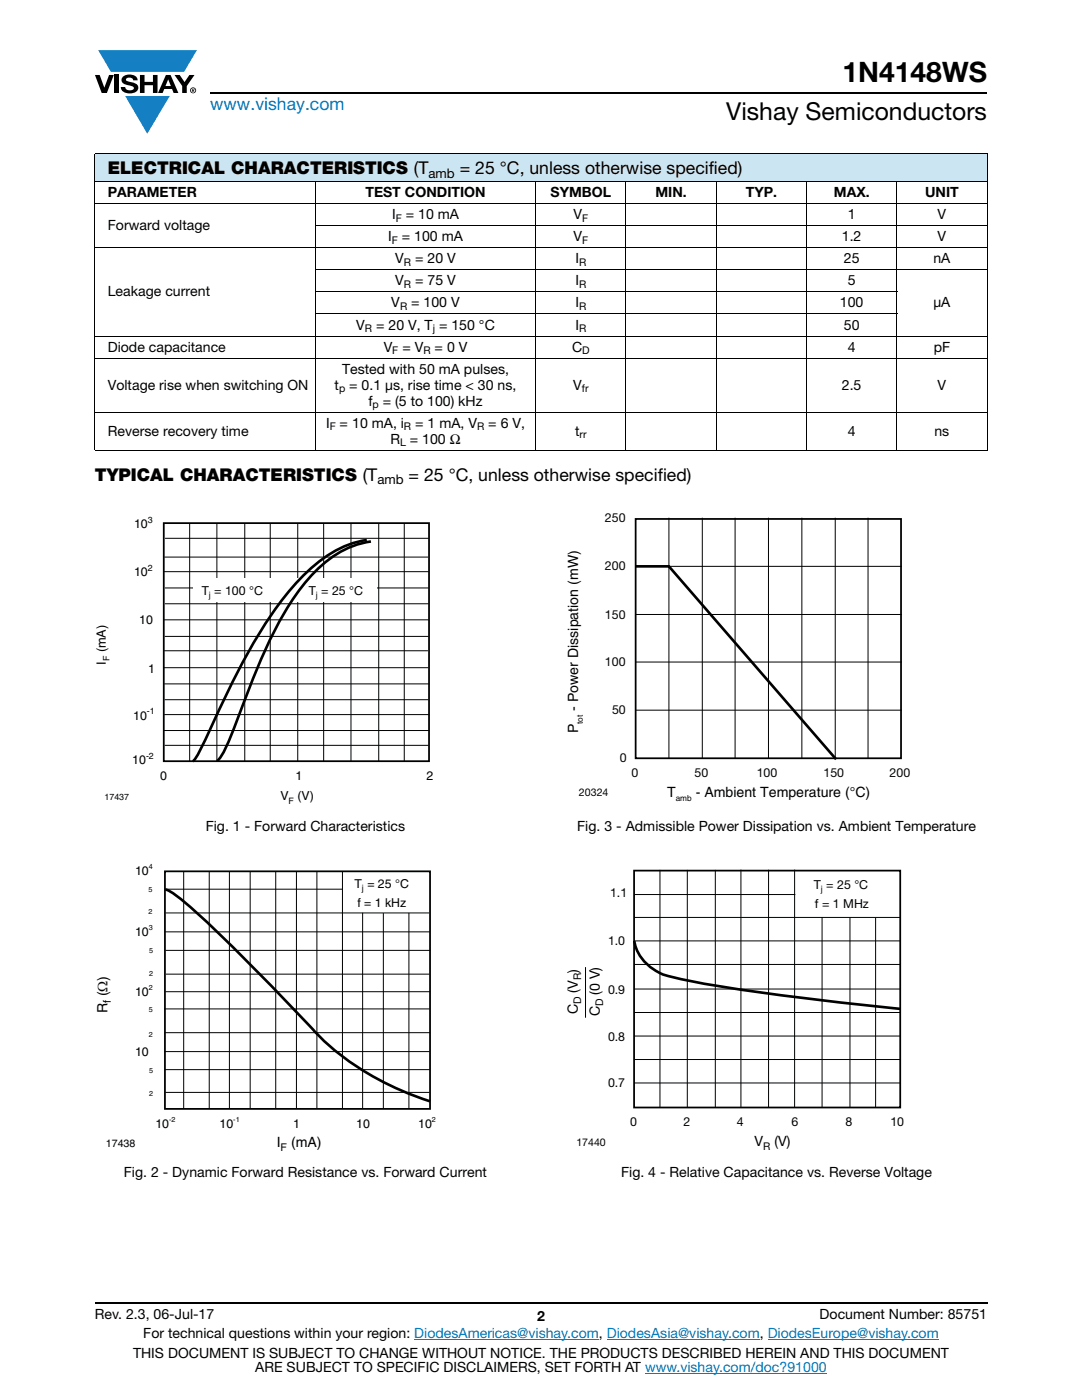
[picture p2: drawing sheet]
<svg xmlns="http://www.w3.org/2000/svg" width="216mm" height="279mm" viewBox="0 0 216 279" stroke-linecap="round" stroke-linejoin="round" font-family="sans-serif">
<defs><g id="words">
<text font-size="5.6" x="168.1" y="16.4">1N4148WS</text>
<text font-size="4.9" x="144.9" y="24">Vishay Semiconductors</text>
<text font-size="3.5" fill="#007ec4" x="42" y="21.9">www.vishay.com</text>
<g font-size="3.5">
<text x="21.5" y="34.8">ELECTRICAL CHARACTERISTICS (T</text>
<text x="91.7" y="34.8">= 25 °C, unless otherwise specified)</text>
<text x="18.9" y="96.1">TYPICAL CHARACTERISTICS (T</text>
<text x="81.5" y="96.1">= 25 °C, unless otherwise specified)</text>
</g>
<g font-size="2.8">
<text x="21.5" y="39.3">PARAMETER</text>
<text x="72.9" y="39.3">TEST CONDITION</text>
<text x="109.9" y="39.3">SYMBOL</text>
<text x="130.8" y="39.3">MIN.</text>
<text x="148.8" y="39.3">TYP.</text>
<text x="166.4" y="39.3">MAX.</text>
<text x="184.6" y="39.3">UNIT</text>
<text x="21.5" y="45.9">Forward voltage</text>
<text x="78.2" y="43.7">I</text>
<text x="81" y="43.7">= 10 mA</text>
<text x="114.4" y="43.7">V</text>
<text x="169.2" y="43.7">1</text>
<text x="187.1" y="43.7">V</text>
<text x="77.4" y="48.1">I</text>
<text x="78.9" y="52.6">V</text>
<text x="80.2" y="48.1">= 100 mA</text>
<text x="82.8" y="52.6">= 20 V</text>
<text x="114.4" y="48.1">V</text>
<text x="114.8" y="52.6">I</text>
<text x="168" y="48.1">1.2</text>
<text x="168.4" y="52.6">25</text>
<text x="186.2" y="52.6">nA</text>
<text x="187.1" y="48.1">V</text>
<text x="21.5" y="59.2">Leakage current</text>
<text x="78.9" y="57">V</text>
<text x="82.8" y="57">= 75 V</text>
<text x="114.8" y="57">I</text>
<text x="169.2" y="57">5</text>
<text x="71.1" y="65.8">V</text>
<text x="75" y="65.8">= 20 V, T = 150 °C</text>
<text x="78.1" y="61.4">V</text>
<text x="82" y="61.4">= 100 V</text>
<text x="114.8" y="61.4">I</text>
<text x="114.8" y="65.8">I</text>
<text x="167.6" y="61.4">100</text>
<text x="168.4" y="65.8">50</text>
<text x="186.2" y="61.4">μA</text>
<text x="21.5" y="70.2">Diode capacitance</text>
<text x="76.6" y="70.2">V</text>
<text x="80.3" y="70.2">= V</text>
<text x="86.7" y="70.2">= 0 V</text>
<text x="114.2" y="70.2">C</text>
<text x="169.2" y="70.2">4</text>
<text x="186.3" y="70.2">pF</text>
<text x="21.5" y="77.8">Voltage rise when switching ON</text>
<text x="66.8" y="77.8">t</text>
<text x="68.2" y="74.6">Tested with 50 mA pulses,</text>
<text x="69.7" y="77.8">= 0.1 μs, rise time &lt; 30 ns,</text>
<text x="114.4" y="77.8">V</text>
<text x="168" y="77.8">2.5</text>
<text x="187.1" y="77.8">V</text>
<text x="73.5" y="80.9">f</text>
<text x="76.4" y="80.9">= (5 to 100) kHz</text>
<text x="21.5" y="87">Reverse recovery time</text>
<text x="65.1" y="85.4">I</text>
<text x="67.8" y="85.4">= 10 mA, i</text>
<text x="77.9" y="88.5">R = 100 Ω</text>
<text x="82.8" y="85.4">= 1 mA, V</text>
<text x="97.4" y="85.4">= 6 V,</text>
<text x="114.8" y="87">t</text>
<text x="169.2" y="87">4</text>
<text x="186.5" y="87">ns</text>
<text x="115.4" y="141.8" transform="rotate(-90 115.4 141.8)">- Power Dissipation (mW)</text>
<text x="115.4" y="146.3" transform="rotate(-90 115.4 146.3)">P</text>
<text x="133.1" y="159">T</text>
<text x="138.8" y="159">- Ambient Temperature (°C)</text>
<text x="41" y="165.8">Fig. 1 - Forward Characteristics</text>
<text x="115.2" y="165.8">Fig. 3 - Admissible Power Dissipation vs. Ambient Temperature</text>
<text x="21.4" y="202.3" transform="rotate(-90 21.4 202.3)">R (Ω)</text>
<text x="115.3" y="202.4" transform="rotate(-90 115.3 202.4)">C</text>
<text x="115.3" y="198.1" transform="rotate(-90 115.3 198.1)">(V )</text>
<text x="119.7" y="202.8" transform="rotate(-90 119.7 202.8)">C</text>
<text x="119.7" y="198.5" transform="rotate(-90 119.7 198.5)">(0 V)</text>
<text x="55.2" y="229">I</text>
<text x="58.1" y="229">(mA)</text>
<text x="150.6" y="228.7">V</text>
<text x="154.5" y="228.7">(V)</text>
<text x="24.7" y="235">Fig. 2 - Dynamic Forward Resistance vs. Forward Current</text>
<text x="123.9" y="235">Fig. 4 - Relative Capacitance vs. Reverse Voltage</text>
<text x="18.9" y="263.3">Rev. 2.3, 06-Jul-17</text>
<text x="107.2" y="263.6">2</text>
<text x="163.6" y="263.3">Document Number: 85751</text>
<text x="28.6" y="267.1">For technical questions within your region: DiodesAmericas@vishay.com, DiodesAsia@vishay.com, DiodesEurope@vishay.com</text>
<text x="26.5" y="271">THIS DOCUMENT IS SUBJECT TO CHANGE WITHOUT NOTICE. THE PRODUCTS DESCRIBED HEREIN AND THIS DOCUMENT</text>
<text x="50.9" y="273.8">ARE SUBJECT TO SPECIFIC DISCLAIMERS, SET FORTH AT www.vishay.com/doc?91000</text>
</g>
<g font-size="2.6">
<text x="85.5" y="35.5">amb</text>
<text x="75.3" y="96.7">amb</text>
<text x="21.1" y="130.2" transform="rotate(-90 21.1 130.2)">(mA)</text>
<text x="21.1" y="132.7" transform="rotate(-90 21.1 132.7)">I</text>
</g>
<g font-size="2.5">
<text x="26.7" y="105.4">10</text>
<text x="26.7" y="115">10</text>
<text x="40.2" y="118.7">T = 100 °C</text>
<text x="61.6" y="118.7">T = 25 °C</text>
<text x="27.8" y="124.5">10</text>
<text x="29.6" y="134.4">1</text>
<text x="26.6" y="143.6">10</text>
<text x="26.4" y="152.5">10</text>
<text x="32" y="155.6">0</text>
<text x="58.9" y="155.6">1</text>
<text x="85.1" y="155.6">2</text>
<text x="55.9" y="159.7">V</text>
<text x="59.4" y="159.7">(V)</text>
<text x="26.9" y="174.6">10</text>
<text x="121.7" y="179.1">1.1</text>
<text x="162.4" y="177.4">T = 25 °C</text>
<text x="162.6" y="181.3">f = 1 MHz</text>
<text x="26.9" y="186.8">10</text>
<text x="121.3" y="188.6">1.0</text>
<text x="26.9" y="198.7">10</text>
<text x="121.3" y="198.3">0.9</text>
<text x="121.3" y="207.7">0.8</text>
<text x="26.9" y="210.8">10</text>
<text x="121.3" y="217">0.7</text>
<text x="31" y="225.1">10</text>
<text x="43.8" y="225.1">10</text>
<text x="58.5" y="225.1">1</text>
<text x="71.1" y="225.1">10</text>
<text x="83.4" y="225.1">10</text>
<text x="125.7" y="224.8">0</text>
<text x="136.4" y="224.8">2</text>
<text x="147" y="224.8">4</text>
<text x="157.9" y="224.8">6</text>
<text x="168.7" y="224.8">8</text>
<text x="177.7" y="224.8">10</text>
</g>
<g font-size="2.5" fill="#050504">
<text x="120.7" y="104.2">250</text>
<text x="120.7" y="113.8">200</text>
<text x="120.7" y="123.4">150</text>
<text x="120.7" y="132.9">100</text>
<text x="122.1" y="142.5">50</text>
<text x="123.6" y="152.1">0</text>
<text x="126" y="155">0</text>
<text x="138.6" y="155">50</text>
<text x="151" y="155">100</text>
<text x="164.3" y="155">150</text>
<text x="177.5" y="155">200</text>
</g>
<g font-size="2.4">
<text x="70.7" y="177.1">T = 25 °C</text>
<text x="71.3" y="181.1">f = 1 kHz</text>
</g>
<g font-size="2.1">
<text x="79" y="44.2">F</text>
<text x="116.2" y="44.2">F</text>
<text x="78.2" y="48.6">F</text>
<text x="80.6" y="53.1">R</text>
<text x="115.5" y="53.1">R</text>
<text x="116.2" y="48.6">F</text>
<text x="80.6" y="57.5">R</text>
<text x="115.5" y="57.5">R</text>
<text x="79.8" y="61.9">R</text>
<text x="115.5" y="61.9">R</text>
<text x="72.8" y="66.3">R</text>
<text x="78.3" y="70.7">F</text>
<text x="84.5" y="70.7">R</text>
<text x="86.4" y="66.3">j</text>
<text x="115.5" y="66.3">R</text>
<text x="116.2" y="70.7">D</text>
<text x="67.6" y="78.3">p</text>
<text x="74.4" y="81.4">p</text>
<text x="116.1" y="78.3">fr</text>
<text x="65.8" y="85.9">F</text>
<text x="79.8" y="89">L</text>
<text x="80.6" y="85.9">R</text>
<text x="95.2" y="85.9">R</text>
<text x="115.7" y="87.5">rr</text>
<text x="115.5" y="158.8">20324</text>
<text x="116" y="195.6" transform="rotate(-90 116 195.6)">R</text>
<text x="22.1" y="200.2" transform="rotate(-90 22.1 200.2)">f</text>
<text x="116" y="200.4" transform="rotate(-90 116 200.4)">D</text>
<text x="120.4" y="200.8" transform="rotate(-90 120.4 200.8)">D</text>
<text x="21.1" y="229">17438</text>
<text x="56" y="229.7">F</text>
<text x="115" y="228.8">17440</text>
<text x="152.3" y="229.4">R</text>
</g>
<g font-size="1.8">
<text x="29.5" y="104.3">3</text>
<text x="29.5" y="114">2</text>
<text x="41.7" y="119.4">j</text>
<text x="63" y="119.4">j</text>
<text x="21.8" y="132" transform="rotate(-90 21.8 132)">F</text>
<text x="29.3" y="142.6">-1</text>
<text x="29.1" y="151.4">-2</text>
<text x="20.9" y="159.6">17437</text>
<text x="57.6" y="160.4">F</text>
<text x="163.8" y="178.1">j</text>
</g>
<text font-size="1.7" x="72.2" y="177.8">j</text>
<g font-size="1.6">
<text x="116.3" y="144.4" transform="rotate(-90 116.3 144.4)">tot</text>
<text x="134.8" y="159.9">amb</text>
</g>
<g font-size="1.4">
<text x="29.7" y="173.5">4</text>
<text x="29.7" y="177.9">5</text>
<text x="29.7" y="182.4">2</text>
<text x="29.7" y="185.6">3</text>
<text x="29.8" y="190.2">5</text>
<text x="29.7" y="197.5">2</text>
<text x="29.8" y="194.8">2</text>
<text x="29.7" y="202">5</text>
<text x="29.7" y="206.9">2</text>
<text x="29.8" y="214.2">5</text>
<text x="29.8" y="218.7">2</text>
<text x="33.7" y="223.9">-2</text>
<text x="46.6" y="223.9">-1</text>
<text x="86.2" y="223.9">2</text>
</g>
</g></defs>
<g fill="#147fc3">
<path d="M19.6 10h19.7l-2.6 4.3h-1.1h-13.5z"/>
<path d="M25 19.2h8.9l-4.5 7.5z"/>
</g>
<g fill="#000">
<path d="M18.9 15h1l.9 2.5 1-2.5h.9l-1.4 3.6h-1zM22.9 15h.9v3.6h-.9zM24.6 15.3a2.1 2.1 0 0 1 2.8 .3l.1 .4h-.9a.79 .79 0 0 0-.7-.5 .79 .79 0 0 0-.8 .4l.3 .3 1 .2a1.08 1.08 0 0 1 1.2 1 1.08 1.08 0 0 1-1.1 1.2 1.73 1.73 0 0 1-2.4-1.2h.9a.96 .96 0 0 0 .8 .6 .96 .96 0 0 0 .9-.4 1.31 1.31 0 0 0-1.2-.6 1.03 1.03 0 0 1-1.1-.6 1.03 1.03 0 0 1 .2-1.1zM27.9 15h.9v1.3h1.7v-1.3h.9v3.6h-.9v-1.6h-1.7v1.6h-.9zM34.8 15h1.1l.9 1.4 1-1.4h1l-1.5 2.2v1.4h-.9v-1.4z"/>
<path d="M33.6 15.9l.5 1.3h-1.1zM33.1 15l-1.6 3.6h1l.3-.8h1.5l.3 .8h1l-1.6-3.6z"/>
<path d="M38.4 17.8h.2v.2h-.2zM38.3 17.7v.7h.1v-.3l.4 .3-.2-.3 .2-.2-.1-.2z"/>
<path d="M38.1 18a.46 .46 0 0 1 .9 0 .46 .46 0 0 1-.9 0zM37.9 18a.6 .6 0 0 0 1.2 0 .6 .6 0 0 0-1.2 0z"/>
</g>
<path d="M42 18.6h155M18.9 260h178.1" fill="none" stroke="#000" stroke-width=".36"/>
<path d="M82.7 267.3h36.8M121.1 267.3h30.5M128.7 274h36.3M153.2 267.3h34.1" fill="none" stroke="#007ec4" stroke-width=".2"/>
<path d="M18.9 30.7h178.1v5.5h-178.1z" fill="#cce5f3"/>
<g fill="none" stroke="#000" stroke-width=".2">
<path d="M18.9 30.7h178.1M18.9 36.2h178.1M18.9 30.8v58.9M62.9 36.1v53.8M106.9 36.1v53.8M124.9 36.1v53.8M142.9 36.1v53.8M160.9 36.1v53.8M178.9 36.1v53.8M197 30.8v58.9M18.9 40.6h178.1M18.9 49.4h178.1"/>
<path d="M62.8 45h134.2M62.8 53.8h134.2M62.8 58.3h116.2M18.9 67.1h178.1M18.9 71.5h178.1M62.8 62.7h116.2M18.9 82.2h178.1M18.9 89.8h178.1M32.7 114.1h52.9M32.8 111.2h52.6M32.9 117.3h52.7M32.9 107.4h52.7"/>
<path d="M37.8 104.4v47.5M43.3 104.4v47.5M48.8 104.4v47.5M53.9 104.4v47.5M59.4 104.4v47.5M64.6 104.4v47.5M70 104.4v47.5M75.6 104.4v47.5M80.7 104.4v47.5M32.6 133.3h52.9M32.7 129.9h52.7M32.8 136.5h52.8"/>
<path d="M32.8 139.6h52.7M32.9 127h52.6M32.7 145.8h53M32.8 142.6h52.8M32.9 148.7h52.6"/>
</g>
<path d="M32.7 104.4h52.9v47.5h-52.9z" fill="none" stroke="#000" stroke-width=".35"/>
<path d="M38.7 115.4h36.5v4.7h-36.5z" fill="#fff"/>
<path d="M73.2 107.8a23.4 23.4 0 0 0-13.4 7.8 88.6 88.6 0 0 0-14.3 22.4 171.1 171.1 0 0 1-6.6 13.5l-.4 .4M74 108.1a20.3 20.3 0 0 0-12.5 7.4 69.6 69.6 0 0 0-10.7 19.2 220.3 220.3 0 0 1-6.3 15.6l-1.2 1.6M33 177.5a13.4 13.4 0 0 1 4.4 3 462.6 462.6 0 0 1 25.8 25.8 54.1 54.1 0 0 0 22.6 13.5" fill="none" stroke="#000" stroke-width=".53"/>
<g fill="none" stroke="#000" stroke-width=".2">
<path d="M32.7 123.7h52.9M32.9 120.5h52.6M32.9 177.5h35.5M36.7 173.9v47.4M41.8 173.9v47.4M45.8 173.9v47.4M49.9 173.9v47.3M55 173.9v47.3M59.2 173.9v47.3M63.2 173.9v47.3M68.3 173.9v47.3M32.9 186h52.9"/>
<path d="M33 197.9h52.8M33 189.7h52.8M33 182.2h52.6M33.1 194.4h52.6M72.4 182.2v39M76.5 182.2v39.1M81.6 182.2v39.1M32.8 209.9h52.9M32.8 201.4h52.9M32.9 206.1h52.9M32.9 213.5h52.8M33 218h52.7"/>
</g>
<path d="M32.9 173.9h52.9v47.4h-52.9z" fill="none" stroke="#000" stroke-width=".35"/>
<path d="M112.9 102.2h68.7v58.4h-68.7z" fill="#fff"/>
<g fill="none" stroke="#000" stroke-width=".2">
<path d="M126.8 113h53.1M133.5 103.4v47.9M140.1 103.4v47.9M146.7 103.4v47.9M153.3 103.4v47.9M160 103.4v47.9M166.7 103.4v47.9M173.2 103.4v47.9M126.8 132.1h53.1M126.8 122.6h53.1M126.8 141.7h53.1M126.6 178.5h32.1"/>
<path d="M131.7 173.6v47.4M137.1 173.6v47.4M142.7 173.6v47.4M147.8 173.6v47.4M153.4 173.6v47.4M158.6 173.6v47.4M116.8 193v10.1M126.5 197.4h53.2M126.5 187.8h53.2M126.5 183.1h53.2M126.5 192.5h53.2M164 183v38"/>
<path d="M169.6 183.1v37.9M174.7 183.2v37.8M126.5 216.1h53.2M126.5 211.4h53.1M126.5 206.8h53.1M126.5 202.1h53.2"/>
</g>
<path d="M127 113h6.5l33.2 38.3M126.6 187.8a8.7 8.7 0 0 0 5.7 6.7 203.3 203.3 0 0 0 26.1 4.5l21.2 2.3" fill="none" stroke="#000" stroke-width=".53"/>
<path d="M126.8 103.6h53v47.7h-53zM126.5 173.8h53.1v47.2h-53.1z" fill="none" stroke="#000" stroke-width=".35"/>
<use href="#words"/>
</svg>
